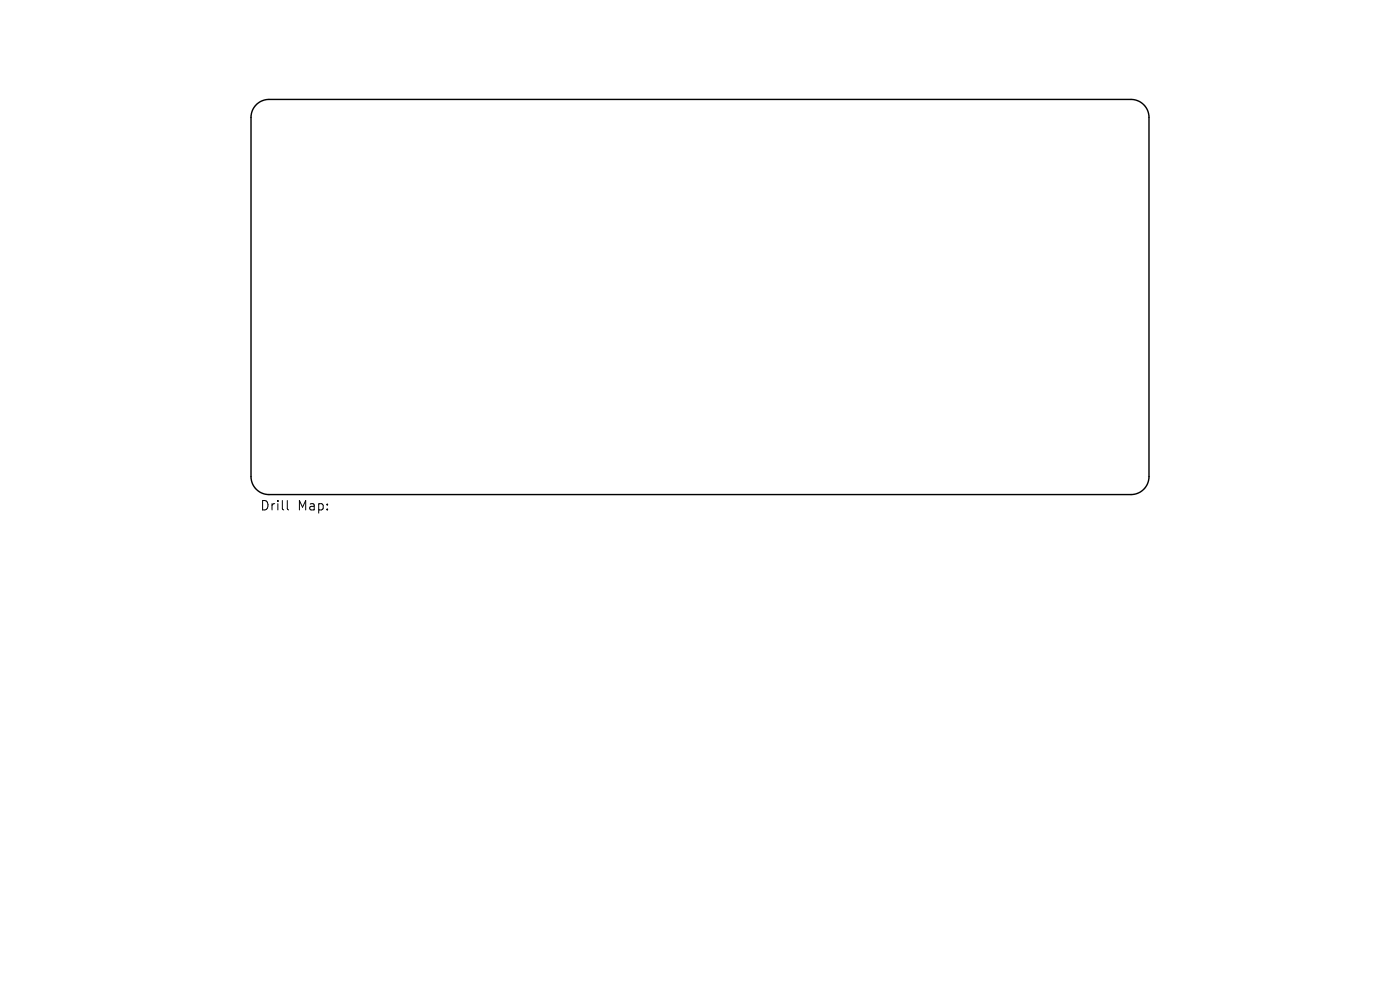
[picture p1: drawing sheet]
<svg xmlns="http://www.w3.org/2000/svg" width="297mm" height="210mm" viewBox="0 0 297 210" stroke-linecap="round" stroke-linejoin="round" font-family="sans-serif">
<defs><g id="words">
<g font-size="2.8">
<text x="55.1" y="108.6">Drill</text>
<text x="63.1" y="108.6">Map:</text>
</g>
</g></defs>
<path d="M54.4 22.2a3.8 3.8 0 0 1 2.7-1.1h182.8a3.8 3.8 0 0 1 3.9 3.8v76.2a3.8 3.8 0 0 1-3.9 3.8h-182.8a3.8 3.8 0 0 1-3.8-3.8v-76.2a3.8 3.8 0 0 1 1.1-2.7z" fill="none" stroke="#000" stroke-width=".3"/>
<path d="M60.9 106.2v1.7l.3 .3" fill="none" stroke="#000" stroke-width=".21"/>
<use href="#words"/>
</svg>
